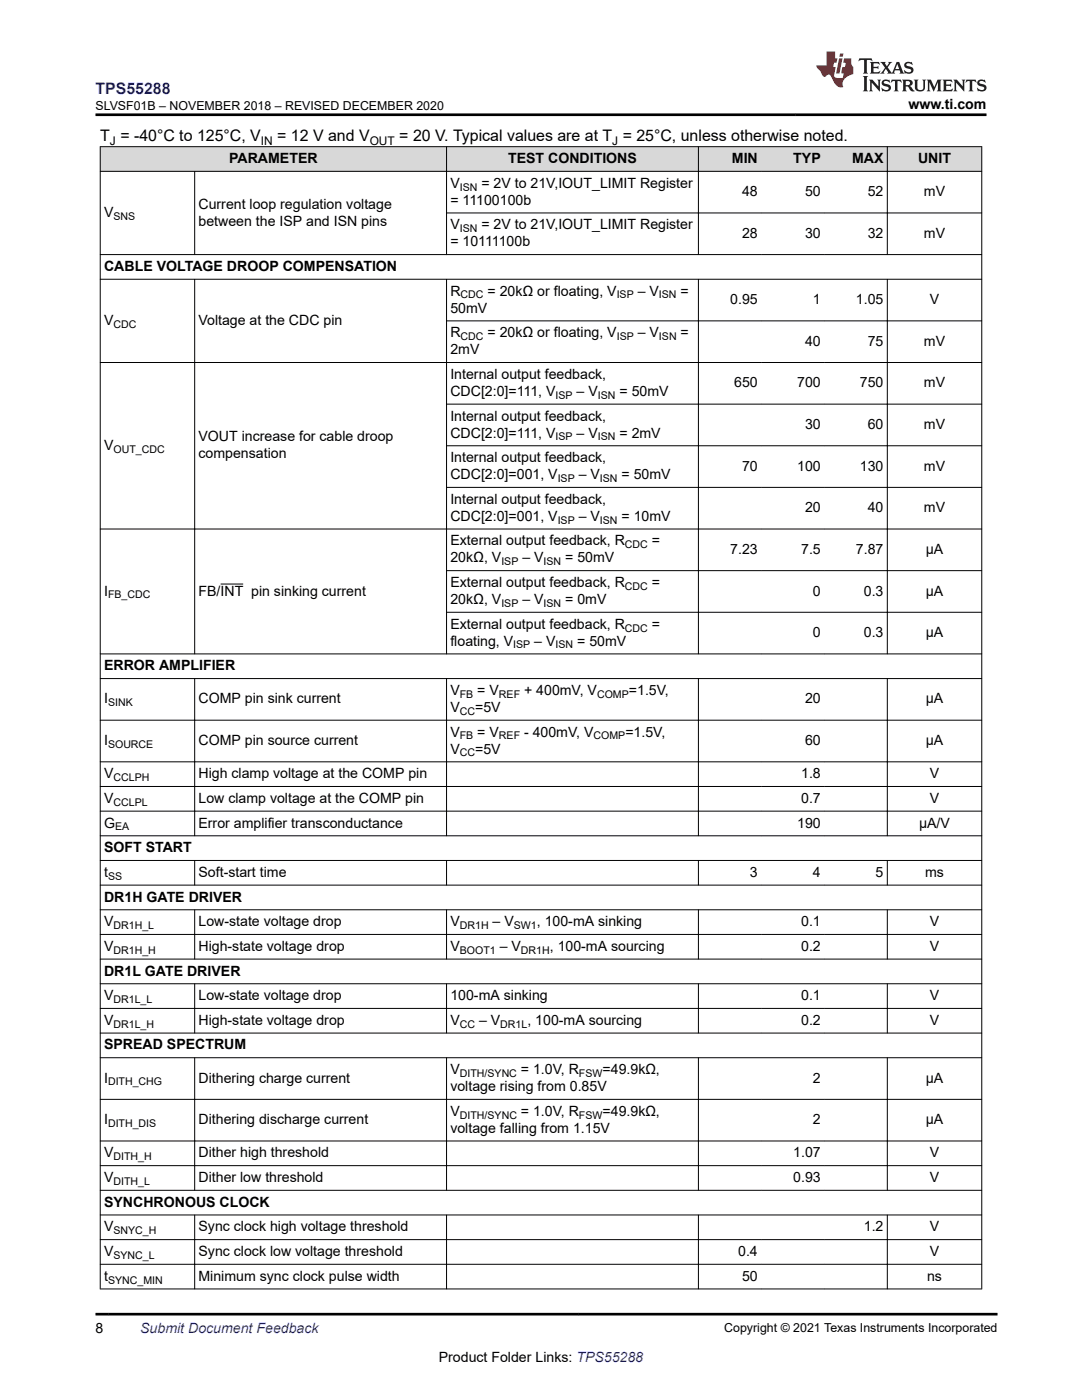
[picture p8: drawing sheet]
<svg xmlns="http://www.w3.org/2000/svg" width="216mm" height="279mm" viewBox="0 0 216 279" stroke-linecap="round" stroke-linejoin="round" font-family="sans-serif">
<defs><g id="words">
<text font-size="3.2" fill="#00f" x="19" y="18.7">TPS55288</text>
<g font-size="3.2">
<text x="20" y="28.2">T = -40°C to 125°C, V</text>
<text x="55.3" y="28.2">= 12 V and V</text>
<text x="79.7" y="28.2">= 20 V. Typical values are at T = 25°C, unless otherwise noted.</text>
</g>
<g font-size="2.8">
<text x="181.3" y="21.8">www.ti.com</text>
<text x="45.7" y="32.5">PARAMETER</text>
<text x="101.4" y="32.5">TEST CONDITIONS</text>
<text x="146" y="32.5">MIN</text>
<text x="158.3" y="32.5">TYP</text>
<text x="170" y="32.5">MAX</text>
<text x="183.2" y="32.5">UNIT</text>
<text x="39.6" y="41.6">Current loop regulation voltage</text>
<text x="89.9" y="37.5">V</text>
<text x="89.9" y="40.9">= 11100100b</text>
<text x="96.1" y="37.5">= 2V to 21V,IOUT_LIMIT Register</text>
<text x="148.1" y="39.2">48</text>
<text x="160.6" y="39.2">50</text>
<text x="173.1" y="39.2">52</text>
<text x="184.4" y="39.2">mV</text>
<text x="20.8" y="43.3">V</text>
<text x="39.6" y="45">between the ISP and ISN pins</text>
<text x="89.9" y="45.8">V</text>
<text x="96.1" y="45.8">= 2V to 21V,IOUT_LIMIT Register</text>
<text x="148.1" y="47.5">28</text>
<text x="160.6" y="47.5">30</text>
<text x="173.1" y="47.5">32</text>
<text x="184.4" y="47.5">mV</text>
<text x="89.9" y="49.2">= 10111100b</text>
<text x="20.8" y="54.1">CABLE VOLTAGE DROOP COMPENSATION</text>
<text x="89.9" y="59">R</text>
<text x="97.3" y="59">= 20kΩ or floating, V</text>
<text x="127.3" y="59">– V</text>
<text x="135.8" y="59">=</text>
<text x="20.8" y="64.9">V</text>
<text x="39.6" y="64.9">Voltage at the CDC pin</text>
<text x="89.9" y="62.4">50mV</text>
<text x="145.7" y="60.7">0.95</text>
<text x="162.2" y="60.7">1</text>
<text x="170.8" y="60.7">1.05</text>
<text x="185.5" y="60.7">V</text>
<text x="89.9" y="67.3">R</text>
<text x="89.9" y="70.7">2mV</text>
<text x="97.3" y="67.3">= 20kΩ or floating, V</text>
<text x="127.3" y="67.3">– V</text>
<text x="135.8" y="67.3">=</text>
<text x="160.6" y="69">40</text>
<text x="173.1" y="69">75</text>
<text x="184.4" y="69">mV</text>
<text x="89.9" y="75.6">Internal output feedback,</text>
<text x="146.5" y="77.3">650</text>
<text x="159.1" y="77.3">700</text>
<text x="171.6" y="77.3">750</text>
<text x="184.4" y="77.3">mV</text>
<text x="89.9" y="83.9">Internal output feedback,</text>
<text x="89.9" y="79">CDC[2:0]=111, V</text>
<text x="115.1" y="79">– V</text>
<text x="123.6" y="79">= 50mV</text>
<text x="20.8" y="89.8">V</text>
<text x="39.6" y="88.1">VOUT increase for cable droop</text>
<text x="89.9" y="87.3">CDC[2:0]=111, V</text>
<text x="115.1" y="87.3">– V</text>
<text x="123.6" y="87.3">= 2mV</text>
<text x="160.6" y="85.6">30</text>
<text x="173.1" y="85.6">60</text>
<text x="184.4" y="85.6">mV</text>
<text x="39.6" y="91.5">compensation</text>
<text x="89.9" y="92.2">Internal output feedback,</text>
<text x="89.9" y="95.6">CDC[2:0]=001, V</text>
<text x="115.5" y="95.6">– V</text>
<text x="124" y="95.6">= 50mV</text>
<text x="148.1" y="93.9">70</text>
<text x="159.1" y="93.9">100</text>
<text x="171.6" y="93.9">130</text>
<text x="184.4" y="93.9">mV</text>
<text x="89.9" y="100.5">Internal output feedback,</text>
<text x="89.9" y="103.9">CDC[2:0]=001, V</text>
<text x="115.5" y="103.9">– V</text>
<text x="124" y="103.9">= 10mV</text>
<text x="160.6" y="102.2">20</text>
<text x="173.1" y="102.2">40</text>
<text x="184.4" y="102.2">mV</text>
<text x="89.9" y="108.9">External output feedback, R</text>
<text x="89.9" y="112.2">20kΩ, V</text>
<text x="104.2" y="112.2">– V</text>
<text x="112.8" y="112.2">= 50mV</text>
<text x="130.1" y="108.9">=</text>
<text x="145.7" y="110.5">7.23</text>
<text x="159.9" y="110.5">7.5</text>
<text x="170.8" y="110.5">7.87</text>
<text x="184.7" y="110.5">µA</text>
<text x="20.8" y="118.9">I</text>
<text x="39.6" y="118.9">FB/INT pin sinking current</text>
<text x="89.9" y="117.2">External output feedback, R</text>
<text x="130.1" y="117.2">=</text>
<text x="162.2" y="118.9">0</text>
<text x="172.4" y="118.9">0.3</text>
<text x="184.7" y="118.9">µA</text>
<text x="89.9" y="125.5">External output feedback, R</text>
<text x="89.9" y="120.5">20kΩ, V</text>
<text x="104.2" y="120.5">– V</text>
<text x="112.8" y="120.5">= 0mV</text>
<text x="130.1" y="125.5">=</text>
<text x="89.9" y="128.9">floating, V</text>
<text x="106.6" y="128.9">– V</text>
<text x="115.2" y="128.9">= 50mV</text>
<text x="162.2" y="127.2">0</text>
<text x="172.4" y="127.2">0.3</text>
<text x="184.7" y="127.2">µA</text>
<text x="20.8" y="133.8">ERROR AMPLIFIER</text>
<text x="20.8" y="140.4">I</text>
<text x="39.6" y="140.4">COMP pin sink current</text>
<text x="89.9" y="142.1">V</text>
<text x="89.9" y="138.7">V</text>
<text x="94.8" y="142.1">=5V</text>
<text x="95.2" y="138.7">= V</text>
<text x="104.6" y="138.7">+ 400mV, V</text>
<text x="125.5" y="138.7">=1.5V,</text>
<text x="160.6" y="140.4">20</text>
<text x="184.7" y="140.4">µA</text>
<text x="20.8" y="148.7">I</text>
<text x="39.6" y="148.7">COMP pin source current</text>
<text x="89.9" y="147">V</text>
<text x="95.2" y="147">= V</text>
<text x="104.6" y="147">- 400mV, V</text>
<text x="124.8" y="147">=1.5V,</text>
<text x="160.6" y="148.7">60</text>
<text x="184.7" y="148.7">µA</text>
<text x="20.8" y="155.3">V</text>
<text x="39.6" y="155.3">High clamp voltage at the COMP pin</text>
<text x="89.9" y="150.4">V</text>
<text x="94.8" y="150.4">=5V</text>
<text x="159.9" y="155.3">1.8</text>
<text x="185.5" y="155.3">V</text>
<text x="20.8" y="160.2">V</text>
<text x="39.6" y="160.2">Low clamp voltage at the COMP pin</text>
<text x="159.9" y="160.2">0.7</text>
<text x="185.5" y="160.2">V</text>
<text x="20.8" y="165.2">G</text>
<text x="39.6" y="165.2">Error amplifier transconductance</text>
<text x="159.1" y="165.2">190</text>
<text x="183.4" y="165.2">µA/V</text>
<text x="20.8" y="170.1">SOFT START</text>
<text x="20.8" y="175">t</text>
<text x="20.8" y="179.9">DR1H GATE DRIVER</text>
<text x="39.6" y="175">Soft-start time</text>
<text x="149.7" y="175">3</text>
<text x="162.2" y="175">4</text>
<text x="174.7" y="175">5</text>
<text x="184.6" y="175">ms</text>
<text x="20.8" y="184.8">V</text>
<text x="39.6" y="184.8">Low-state voltage drop</text>
<text x="89.9" y="184.8">V</text>
<text x="98.3" y="184.8">– V</text>
<text x="107.1" y="184.8">, 100-mA sinking</text>
<text x="159.9" y="184.8">0.1</text>
<text x="185.5" y="184.8">V</text>
<text x="20.8" y="189.8">V</text>
<text x="39.6" y="189.8">High-state voltage drop</text>
<text x="89.9" y="189.8">V</text>
<text x="99.7" y="189.8">– V</text>
<text x="109.7" y="189.8">, 100-mA sourcing</text>
<text x="159.9" y="189.8">0.2</text>
<text x="185.5" y="189.8">V</text>
<text x="20.8" y="194.7">DR1L GATE DRIVER</text>
<text x="20.8" y="199.6">V</text>
<text x="39.6" y="199.6">Low-state voltage drop</text>
<text x="89.9" y="199.6">100-mA sinking</text>
<text x="159.9" y="199.6">0.1</text>
<text x="185.5" y="199.6">V</text>
<text x="20.8" y="204.5">V</text>
<text x="20.8" y="209.4">SPREAD SPECTRUM</text>
<text x="39.6" y="204.5">High-state voltage drop</text>
<text x="89.9" y="204.5">V</text>
<text x="95.6" y="204.5">– V</text>
<text x="105.2" y="204.5">, 100-mA sourcing</text>
<text x="159.9" y="204.5">0.2</text>
<text x="185.5" y="204.5">V</text>
<text x="89.9" y="214.4">V</text>
<text x="103.9" y="214.4">= 1.0V, R</text>
<text x="120.2" y="214.4">=49.9kΩ,</text>
<text x="20.8" y="216.1">I</text>
<text x="39.6" y="216.1">Dithering charge current</text>
<text x="89.9" y="217.8">voltage rising from 0.85V</text>
<text x="162.2" y="216.1">2</text>
<text x="184.7" y="216.1">µA</text>
<text x="20.8" y="224.4">I</text>
<text x="39.6" y="224.4">Dithering discharge current</text>
<text x="89.9" y="222.7">V</text>
<text x="89.9" y="226.1">voltage falling from 1.15V</text>
<text x="103.9" y="222.7">= 1.0V, R</text>
<text x="120.2" y="222.7">=49.9kΩ,</text>
<text x="162.2" y="224.4">2</text>
<text x="184.7" y="224.4">µA</text>
<text x="20.8" y="231">V</text>
<text x="39.6" y="231">Dither high threshold</text>
<text x="158.3" y="231">1.07</text>
<text x="185.5" y="231">V</text>
<text x="20.8" y="235.9">V</text>
<text x="39.6" y="235.9">Dither low threshold</text>
<text x="158.3" y="235.9">0.93</text>
<text x="185.5" y="235.9">V</text>
<text x="20.8" y="240.8">SYNCHRONOUS CLOCK</text>
<text x="20.8" y="245.7">V</text>
<text x="39.6" y="245.7">Sync clock high voltage threshold</text>
<text x="172.4" y="245.7">1.2</text>
<text x="185.5" y="245.7">V</text>
<text x="20.8" y="250.7">V</text>
<text x="39.6" y="250.7">Sync clock low voltage threshold</text>
<text x="147.3" y="250.7">0.4</text>
<text x="185.5" y="250.7">V</text>
<text x="20.8" y="255.6">t</text>
<text x="39.6" y="255.6">Minimum sync clock pulse width</text>
<text x="148.1" y="255.6">50</text>
<text x="185" y="255.6">ns</text>
<text x="19" y="266.1">8</text>
<text x="87.6" y="271.7">Product Folder Links: TPS55288</text>
</g>
<text font-size="2.8" fill="#00f" x="28" y="266.1">Submit Document Feedback</text>
<g font-size="2.5">
<text x="19" y="21.9">SLVSF01B – NOVEMBER 2018 – REVISED DECEMBER 2020</text>
<text x="144.5" y="265.8">Copyright © 2021 Texas Instruments Incorporated</text>
</g>
<g font-size="2.4">
<text x="21.9" y="28.9">J</text>
<text x="52.1" y="28.9">IN</text>
<text x="73.8" y="28.9">OUT</text>
<text x="122.2" y="28.9">J</text>
</g>
<g font-size="2.1">
<text x="91.8" y="38">ISN</text>
<text x="22.6" y="43.9">SNS</text>
<text x="91.8" y="46.3">ISN</text>
<text x="91.9" y="59.6">CDC</text>
<text x="123.1" y="59.6">ISP</text>
<text x="131.5" y="59.6">ISN</text>
<text x="22.7" y="65.4">CDC</text>
<text x="91.9" y="67.9">CDC</text>
<text x="123.1" y="67.9">ISP</text>
<text x="131.5" y="67.9">ISN</text>
<text x="110.9" y="79.6">ISP</text>
<text x="119.3" y="79.6">ISN</text>
<text x="110.9" y="87.9">ISP</text>
<text x="119.3" y="87.9">ISN</text>
<text x="22.6" y="90.3">OUT_CDC</text>
<text x="111.3" y="96.2">ISP</text>
<text x="119.7" y="96.2">ISN</text>
<text x="111.3" y="104.5">ISP</text>
<text x="119.7" y="104.5">ISN</text>
<text x="100" y="112.8">ISP</text>
<text x="108.5" y="112.8">ISN</text>
<text x="124.7" y="109.4">CDC</text>
<text x="21.6" y="119.4">FB_CDC</text>
<text x="124.7" y="117.7">CDC</text>
<text x="100" y="121.1">ISP</text>
<text x="108.5" y="121.1">ISN</text>
<text x="102.4" y="129.4">ISP</text>
<text x="110.9" y="129.4">ISN</text>
<text x="124.7" y="126">CDC</text>
<text x="21.6" y="141">SINK</text>
<text x="91.8" y="142.6">CC</text>
<text x="91.8" y="139.3">FB</text>
<text x="99.6" y="139.3">REF</text>
<text x="119.1" y="139.3">COMP</text>
<text x="21.6" y="149.3">SOURCE</text>
<text x="91.8" y="147.6">FB</text>
<text x="99.6" y="147.6">REF</text>
<text x="118.4" y="147.6">COMP</text>
<text x="22.7" y="155.9">CCLPH</text>
<text x="91.8" y="151">CC</text>
<text x="22.6" y="160.8">CCLPL</text>
<text x="23" y="165.7">EA</text>
<text x="21.6" y="175.6">SS</text>
<text x="22.7" y="185.4">DR1H_L</text>
<text x="91.8" y="185.4">DR1H</text>
<text x="102.5" y="185.4">SW1</text>
<text x="22.6" y="190.3">DR1H_H</text>
<text x="91.8" y="190.3">BOOT1</text>
<text x="103.9" y="190.3">DR1H</text>
<text x="22.6" y="200.2">DR1L_L</text>
<text x="22.6" y="205.1">DR1L_H</text>
<text x="91.8" y="205.1">CC</text>
<text x="99.8" y="205.1">DR1L</text>
<text x="91.8" y="214.9">DITH/SYNC</text>
<text x="115.5" y="214.9">FSW</text>
<text x="21.6" y="216.6">DITH_CHG</text>
<text x="21.6" y="224.9">DITH_DIS</text>
<text x="91.8" y="223.2">DITH/SYNC</text>
<text x="115.5" y="223.2">FSW</text>
<text x="22.7" y="231.5">DITH_H</text>
<text x="22.6" y="236.5">DITH_L</text>
<text x="22.6" y="246.3">SNYC_H</text>
<text x="22.6" y="251.2">SYNC_L</text>
<text x="21.6" y="256.2">SYNC_MIN</text>
</g>
</g></defs>
<g fill="#d8d8d8">
<path d="M20 29.3h175.9v4.9h-175.9z" fill-rule="evenodd"/>
<path d="M20.1 29.3h68.9v4.8h-68.9z" fill-rule="evenodd"/>
<path d="M89.2 29.3h50.1v4.8h-50.1z" fill-rule="evenodd"/>
<path d="M139.4 29.3h12.5v4.8h-12.5z" fill-rule="evenodd"/>
<path d="M151.9 29.3h12.6v4.8h-12.6z" fill-rule="evenodd"/>
<path d="M164.5 29.3h12.5v4.8h-12.5z" fill-rule="evenodd"/>
<path d="M177.1 29.3h18.7v4.8h-18.7z" fill-rule="evenodd"/>
</g>
<g fill="none" stroke="#000" stroke-width=".2">
<path d="M19.9 29.3h176.1M19.9 34.2h176.1M20 29.2v228.1M38.8 34.1v16.8M89.1 29.2v21.7M139.4 29.2v21.7M177.1 29.2v21.7M195.9 29.2v228.1M19.9 55.7h176.1M38.8 55.7v74.9M89 42.5h107M89.1 55.7v74.9"/>
<path d="M139.4 55.7v74.9M177.1 55.7v74.9M196 50.8h-176.1M89 64h107M196 72.3h-176.1M89 80.7h107M89 89h107M89 97.3h107M19.9 105.6h176.1M44 116.6h4.6M89 113.9h107M19.9 135.4h176.1"/>
<path d="M38.8 135.4v31.5M89 122.2h107M89.1 135.4v31.5M139.4 135.4v31.5M177.1 135.4v31.5M196 130.5h-176.1M19.9 143.7h176.1M19.9 152h176.1M19.9 157h176.1M19.9 161.9h176.1M19.9 166.8h176.1M19.9 171.7h176.1"/>
<path d="M19.9 176.6h176.1M38.8 171.7v5M89.1 171.7v5M139.4 171.7v5M177.1 171.7v5M19.9 181.6h176.1M19.9 186.5h176.1M19.9 191.4h176.1M19.9 196.3h176.1M38.8 181.5v10M38.8 196.3v9.9M89.1 181.5v10"/>
<path d="M89.1 196.3v9.9M139.4 181.5v10M139.4 196.3v9.9M177.1 181.5v10M177.1 196.3v9.9M19.9 201.3h176.1M19.9 206.2h176.1M19.9 211.1h176.1M19.9 219.4h176.1M38.8 211v26.6M89.1 211v26.6M139.4 211v26.6"/>
<path d="M177.1 211v26.6M19.9 227.7h176.1M19.9 232.6h176.1M19.9 237.6h176.1M19.9 242.5h176.1M19.9 247.4h176.1M19.9 252.3h176.1M19.9 257.2h176.1M38.8 242.4v14.9M89.1 242.4v14.9M139.4 242.4v14.9M177.1 242.4v14.9"/>
</g>
<path d="M171.5 11.6l-.2 .6 .5-.2h.6v.1v2.2l-.2 .4h1l-.2-.4v-2.2v-.1h.5l.6 .2-.2-.6zM173.6 12.4l.2 .3v1.6l-.2 .4h1.9l.1-.6a1.08 1.08 0 0 1-1.3 .2v-.7h.6l.4 .2v-.7l-.4 .2h-.6v-.5l.2-.2a1 1 0 0 1 1 .3l-.1-.5zM175.7 12.4l.9 1.1-1 1.2h.9l-.2-.2 .5-.8 .4 .8-.2 .2h1.6l-.2-.2 .2-.5h.9l.1 .5-.1 .2h.9l-.2-.4-.8-1.9h-.5l-.9 2.1-.9-1.1 .9-1h-.8l.2 .2-.4 .6-.4-.6 .2-.2zM179 12.8l.4 1h-.7zM180.7 12.5a.65 .65 0 0 0-.2 .7 .65 .65 0 0 0 .6 .5l.6 .1 .1 .3a.79 .79 0 0 1-.7 .4 .79 .79 0 0 1-.7-.5l.1 .7 .2-.1a.93 .93 0 0 0 1.1 0 .93 .93 0 0 0 .4-.9 1.46 1.46 0 0 0-1.2-.6l-.1-.3a1.09 1.09 0 0 1 1.2 .2l-.2-.6-.1 .1-.5-.2zM172.2 15.2l.2 .4v2.2l-.2 .4h1l-.2-.4v-2.2l.2-.4zM173.4 15.9l.2 .4v1.5l-.2 .4h.8l-.3-.4 .1-1.3 1.6 1.8v-2l.2-.4h-.7l.1 .2 .1 1.1-1.2-1.3zM176.2 16a.65 .65 0 0 0-.2 .8 .65 .65 0 0 0 .6 .4l.6 .2 .1 .2a.79 .79 0 0 1-.7 .4 .79 .79 0 0 1-.7-.5l.1 .7 .2-.1a.93 .93 0 0 0 1.1 .1 .93 .93 0 0 0 .4-1 1.46 1.46 0 0 0-1.2-.5l-.1-.4a1.09 1.09 0 0 1 1.2 .2l-.1-.6-.2 .1-.5-.1zM177.9 15.9l-.1 .6a.63 .63 0 0 1 .8-.3v1.6l-.3 .4h1l-.2-.4v-1.6a.66 .66 0 0 1 .8 .3l-.1-.6zM180 15.9l.2 .4v1.5l-.2 .4h1l-.2-.2-.1-.7h.5l.1 .2a.79 .79 0 0 0 1.2 .6l-1-.9a.61 .61 0 0 0 .6-.6 .61 .61 0 0 0-.5-.7zM180.8 16.2h.1a.47 .47 0 0 1 .5 .1 .47 .47 0 0 1 .1 .5l-.1 .1-.7 .1zM182.3 15.9l.2 .2a2.27 2.27 0 0 0 .4 2 1.04 1.04 0 0 0 1.7-.7v-1.3l.2-.2h-.8l.2 .4v1.1a.6 .6 0 0 1-.6 .6 .6 .6 0 0 1-.6-.6v-1.1l.3-.4zM184.9 15.9l.2 .4v1.5l-.2 .4h.8l-.3-.4v-1.4l.9 1.9 .9-1.9v1.4l-.3 .4h1l-.2-.4v-1.5l.2-.4h-.8l-.7 1.5-.6-1.5zM188.1 15.9l.2 .4v1.5l-.2 .4h1.9l.1-.6a1.09 1.09 0 0 1-1.3 .2v-.7h.6l.4 .2v-.6l-.4 .2h-.6v-.6l.2-.1a1.01 1.01 0 0 1 1 .3l-.1-.6zM190.2 15.9l.3 .4v1.5l-.3 .4h.8l-.2-.4v-1.3l1.6 1.8v-2l.2-.4h-.7l.2 .2v1.1l-1.2-1.3zM192.8 15.9l-.1 .6a.63 .63 0 0 1 .8-.3v1.6l-.3 .4h1l-.2-.4v-1.6a.66 .66 0 0 1 .8 .3l-.1-.6zM195.2 16a.65 .65 0 0 0-.2 .8 .65 .65 0 0 0 .6 .4l.6 .2 .2 .2a.79 .79 0 0 1-.7 .4 .79 .79 0 0 1-.7-.5l.1 .7 .2-.1a.93 .93 0 0 0 1 .1 .93 .93 0 0 0 .5-1 1.46 1.46 0 0 0-1.3-.5v-.4a1.09 1.09 0 0 1 1.2 .2l-.2-.6-.2 .1-.5-.1z" fill="#231f20"/>
<path d="M164.9 10.3v2.7h-2l.1 .4 .8 1a.95 .95 0 0 0 1 .9 .59 .59 0 0 1 .5-.4 .59 .59 0 0 1 .5 .3l.4 .8a1.59 1.59 0 0 0 2.1 1.4 1.61 1.61 0 0 1 1-2.3l1-.3-.1-1.5a1.59 1.59 0 0 1-.3-1.7h-1.5l-.2 .9h.6l-.2 .9h-.5l-.2 .9v.3l.4 .1-.1 .9h-.7a.73 .73 0 0 1-1-.7l.3-1.5h-.5l.1-.9h.5l.2-.9h-.5v-1.3zM167.4 11.6l-.6 3.1h.7l.6-3.1zM167.6 10.7l-.1 .6h.7l.1-.6z" fill="#ed1c24"/>
<path d="M19 22.9h177.8M19 262.3h180" fill="none" stroke="#000" stroke-width=".53"/>
<use href="#words"/>
</svg>
